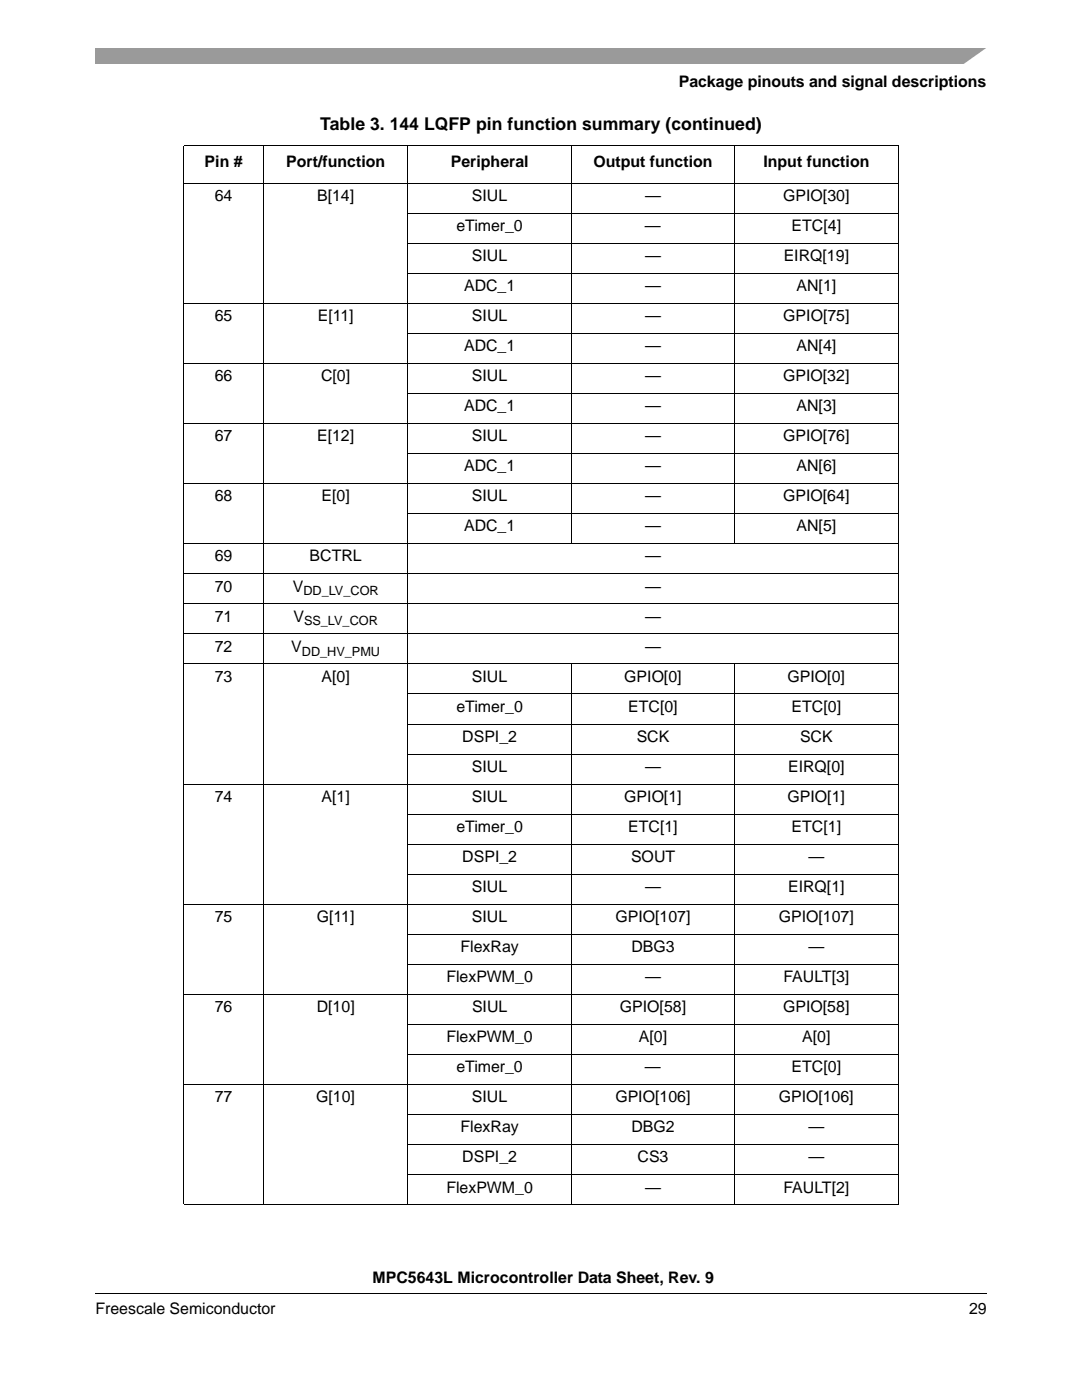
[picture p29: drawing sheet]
<svg xmlns="http://www.w3.org/2000/svg" width="216mm" height="279mm" viewBox="0 0 216 279" stroke-linecap="round" stroke-linejoin="round" font-family="sans-serif">
<defs><g id="words">
<text font-size="3.5" x="63.9" y="25.8">Table 3. 144 LQFP pin function summary (continued)</text>
<g font-size="3.2">
<text x="135.4" y="17.4">Package pinouts and signal descriptions</text>
<text x="40.8" y="33.4">Pin #</text>
<text x="57.1" y="33.4">Port/function</text>
<text x="90" y="33.4">Peripheral</text>
<text x="118.4" y="33.4">Output function</text>
<text x="152.3" y="33.4">Input function</text>
<text x="42.9" y="40.1">64</text>
<text x="63.3" y="40.1">B[14]</text>
<text x="94.2" y="40.1">SIUL</text>
<text x="128.7" y="40.1">—</text>
<text x="156.3" y="40.1">GPIO[30]</text>
<text x="91.1" y="46.1">eTimer_0</text>
<text x="128.7" y="46.1">—</text>
<text x="157.9" y="46.1">ETC[4]</text>
<text x="94.2" y="52.1">SIUL</text>
<text x="128.7" y="52.1">—</text>
<text x="156.4" y="52.1">EIRQ[19]</text>
<text x="92.6" y="58.1">ADC_1</text>
<text x="128.7" y="58.1">—</text>
<text x="158.9" y="58.1">AN[1]</text>
<text x="42.9" y="64.1">65</text>
<text x="63.4" y="64.1">E[11]</text>
<text x="94.2" y="64.1">SIUL</text>
<text x="128.7" y="64.1">—</text>
<text x="156.3" y="64.1">GPIO[75]</text>
<text x="92.6" y="70.1">ADC_1</text>
<text x="128.7" y="70.1">—</text>
<text x="158.9" y="70.1">AN[4]</text>
<text x="42.9" y="76.1">66</text>
<text x="64.1" y="76.1">C[0]</text>
<text x="94.2" y="76.1">SIUL</text>
<text x="128.7" y="76.1">—</text>
<text x="156.3" y="76.1">GPIO[32]</text>
<text x="92.6" y="82.1">ADC_1</text>
<text x="128.7" y="82.1">—</text>
<text x="158.9" y="82.1">AN[3]</text>
<text x="42.9" y="88.1">67</text>
<text x="63.3" y="88.1">E[12]</text>
<text x="94.2" y="88.1">SIUL</text>
<text x="128.7" y="88.1">—</text>
<text x="156.3" y="88.1">GPIO[76]</text>
<text x="92.6" y="94">ADC_1</text>
<text x="128.7" y="94">—</text>
<text x="158.9" y="94">AN[6]</text>
<text x="42.9" y="100.1">68</text>
<text x="64.2" y="100.1">E[0]</text>
<text x="94.2" y="100.1">SIUL</text>
<text x="128.7" y="100.1">—</text>
<text x="156.3" y="100.1">GPIO[64]</text>
<text x="92.6" y="106">ADC_1</text>
<text x="128.7" y="106">—</text>
<text x="158.9" y="106">AN[5]</text>
<text x="42.9" y="112">69</text>
<text x="61.8" y="112">BCTRL</text>
<text x="128.7" y="112">—</text>
<text x="42.9" y="118">70</text>
<text x="58.4" y="118">V</text>
<text x="128.7" y="118">—</text>
<text x="42.9" y="124">71</text>
<text x="58.5" y="124">V</text>
<text x="128.7" y="124">—</text>
<text x="42.9" y="130">72</text>
<text x="58.1" y="130">V</text>
<text x="128.7" y="130">—</text>
<text x="42.9" y="136">73</text>
<text x="64.2" y="136">A[0]</text>
<text x="94.2" y="136">SIUL</text>
<text x="124.6" y="136">GPIO[0]</text>
<text x="157.2" y="136">GPIO[0]</text>
<text x="91.1" y="142">eTimer_0</text>
<text x="125.4" y="142">ETC[0]</text>
<text x="158" y="142">ETC[0]</text>
<text x="92.2" y="148">DSPI_2</text>
<text x="127" y="148">SCK</text>
<text x="159.6" y="148">SCK</text>
<text x="94.2" y="154">SIUL</text>
<text x="128.7" y="154">—</text>
<text x="157.3" y="154">EIRQ[0]</text>
<text x="42.9" y="160">74</text>
<text x="64.2" y="160">A[1]</text>
<text x="94.2" y="160">SIUL</text>
<text x="124.6" y="160">GPIO[1]</text>
<text x="157.2" y="160">GPIO[1]</text>
<text x="91.1" y="166">eTimer_0</text>
<text x="125.4" y="166">ETC[1]</text>
<text x="158" y="166">ETC[1]</text>
<text x="92.2" y="172">DSPI_2</text>
<text x="125.9" y="172">SOUT</text>
<text x="161.3" y="172">—</text>
<text x="94.2" y="178">SIUL</text>
<text x="128.7" y="178">—</text>
<text x="157.3" y="178">EIRQ[1]</text>
<text x="42.9" y="184">75</text>
<text x="63.2" y="184">G[11]</text>
<text x="94.2" y="184">SIUL</text>
<text x="122.8" y="184">GPIO[107]</text>
<text x="155.4" y="184">GPIO[107]</text>
<text x="91.9" y="190">FlexRay</text>
<text x="126" y="190">DBG3</text>
<text x="161.3" y="190">—</text>
<text x="89.1" y="196">FlexPWM_0</text>
<text x="128.7" y="196">—</text>
<text x="156.3" y="196">FAULT[3]</text>
<text x="42.9" y="202">76</text>
<text x="63.2" y="202">D[10]</text>
<text x="94.2" y="202">SIUL</text>
<text x="123.7" y="202">GPIO[58]</text>
<text x="156.3" y="202">GPIO[58]</text>
<text x="89.1" y="208">FlexPWM_0</text>
<text x="127.5" y="208">A[0]</text>
<text x="160.1" y="208">A[0]</text>
<text x="91.1" y="214">eTimer_0</text>
<text x="128.7" y="214">—</text>
<text x="157.9" y="214">ETC[0]</text>
<text x="42.9" y="220">77</text>
<text x="63.1" y="220">G[10]</text>
<text x="94.2" y="220">SIUL</text>
<text x="122.8" y="220">GPIO[106]</text>
<text x="155.4" y="220">GPIO[106]</text>
<text x="91.9" y="226">FlexRay</text>
<text x="126" y="226">DBG2</text>
<text x="161.3" y="226">—</text>
<text x="92.2" y="232">DSPI_2</text>
<text x="127.2" y="232">CS3</text>
<text x="161.3" y="232">—</text>
<text x="89.1" y="238">FlexPWM_0</text>
<text x="128.7" y="238">—</text>
<text x="156.3" y="238">FAULT[2]</text>
<text x="74.4" y="256.1">MPC5643L Microcontroller Data Sheet, Rev. 9</text>
<text x="19" y="262.3">Freescale Semiconductor</text>
<text x="193.4" y="262.3">29</text>
</g>
<g font-size="2.5">
<text x="60.5" y="118.8">DD_LV_COR</text>
<text x="60.7" y="124.8">SS_LV_COR</text>
<text x="60.2" y="130.8">DD_HV_PMU</text>
</g>
</g></defs>
<path d="M19 258v.2z" fill="#000"/>
<path d="M19 258.1h177.8" fill="none" stroke="#000" stroke-width=".2"/>
<path d="M19 9.5h177.8v3.2h-177.8z" fill="#9a9a9a"/>
<path d="M192 13l5.3-3.8h1.5v3.8z" fill="#fff"/>
<g fill="none" stroke="#000" stroke-width=".2">
<path d="M36.6 29.1h142.7M36.6 36.5h142.7M36.7 29.2v211.2M52.6 29v211.5M81.4 29v211.5M114 29v79.6M146.6 29v79.6M179.2 29.2v211.2M81.3 42.5h98M81.3 48.5h98M81.3 54.5h98M36.6 60.5h142.7"/>
<path d="M36.6 72.5h142.7M81.3 66.5h98M81.3 78.5h98M36.6 84.5h142.7M36.6 96.5h142.7M81.3 90.5h98M36.6 108.5h142.7M36.6 114.5h142.7M81.3 102.5h98M36.6 120.5h142.7M36.6 126.5h142.7M36.6 132.5h142.7"/>
<path d="M81.3 138.5h98M114 132.4v108.1M146.6 132.4v108.1M36.6 156.5h142.7M81.3 144.5h98M81.3 150.5h98M81.3 162.5h98M81.3 168.5h98M81.3 174.5h98M36.6 180.5h142.7M36.6 198.5h142.7M81.3 186.5h98"/>
<path d="M81.3 192.5h98M36.6 216.5h142.7M81.3 204.5h98M81.3 210.5h98M81.3 222.5h98M81.3 228.5h98M81.3 234.5h98M36.6 240.5h142.7"/>
</g>
<use href="#words"/>
</svg>
